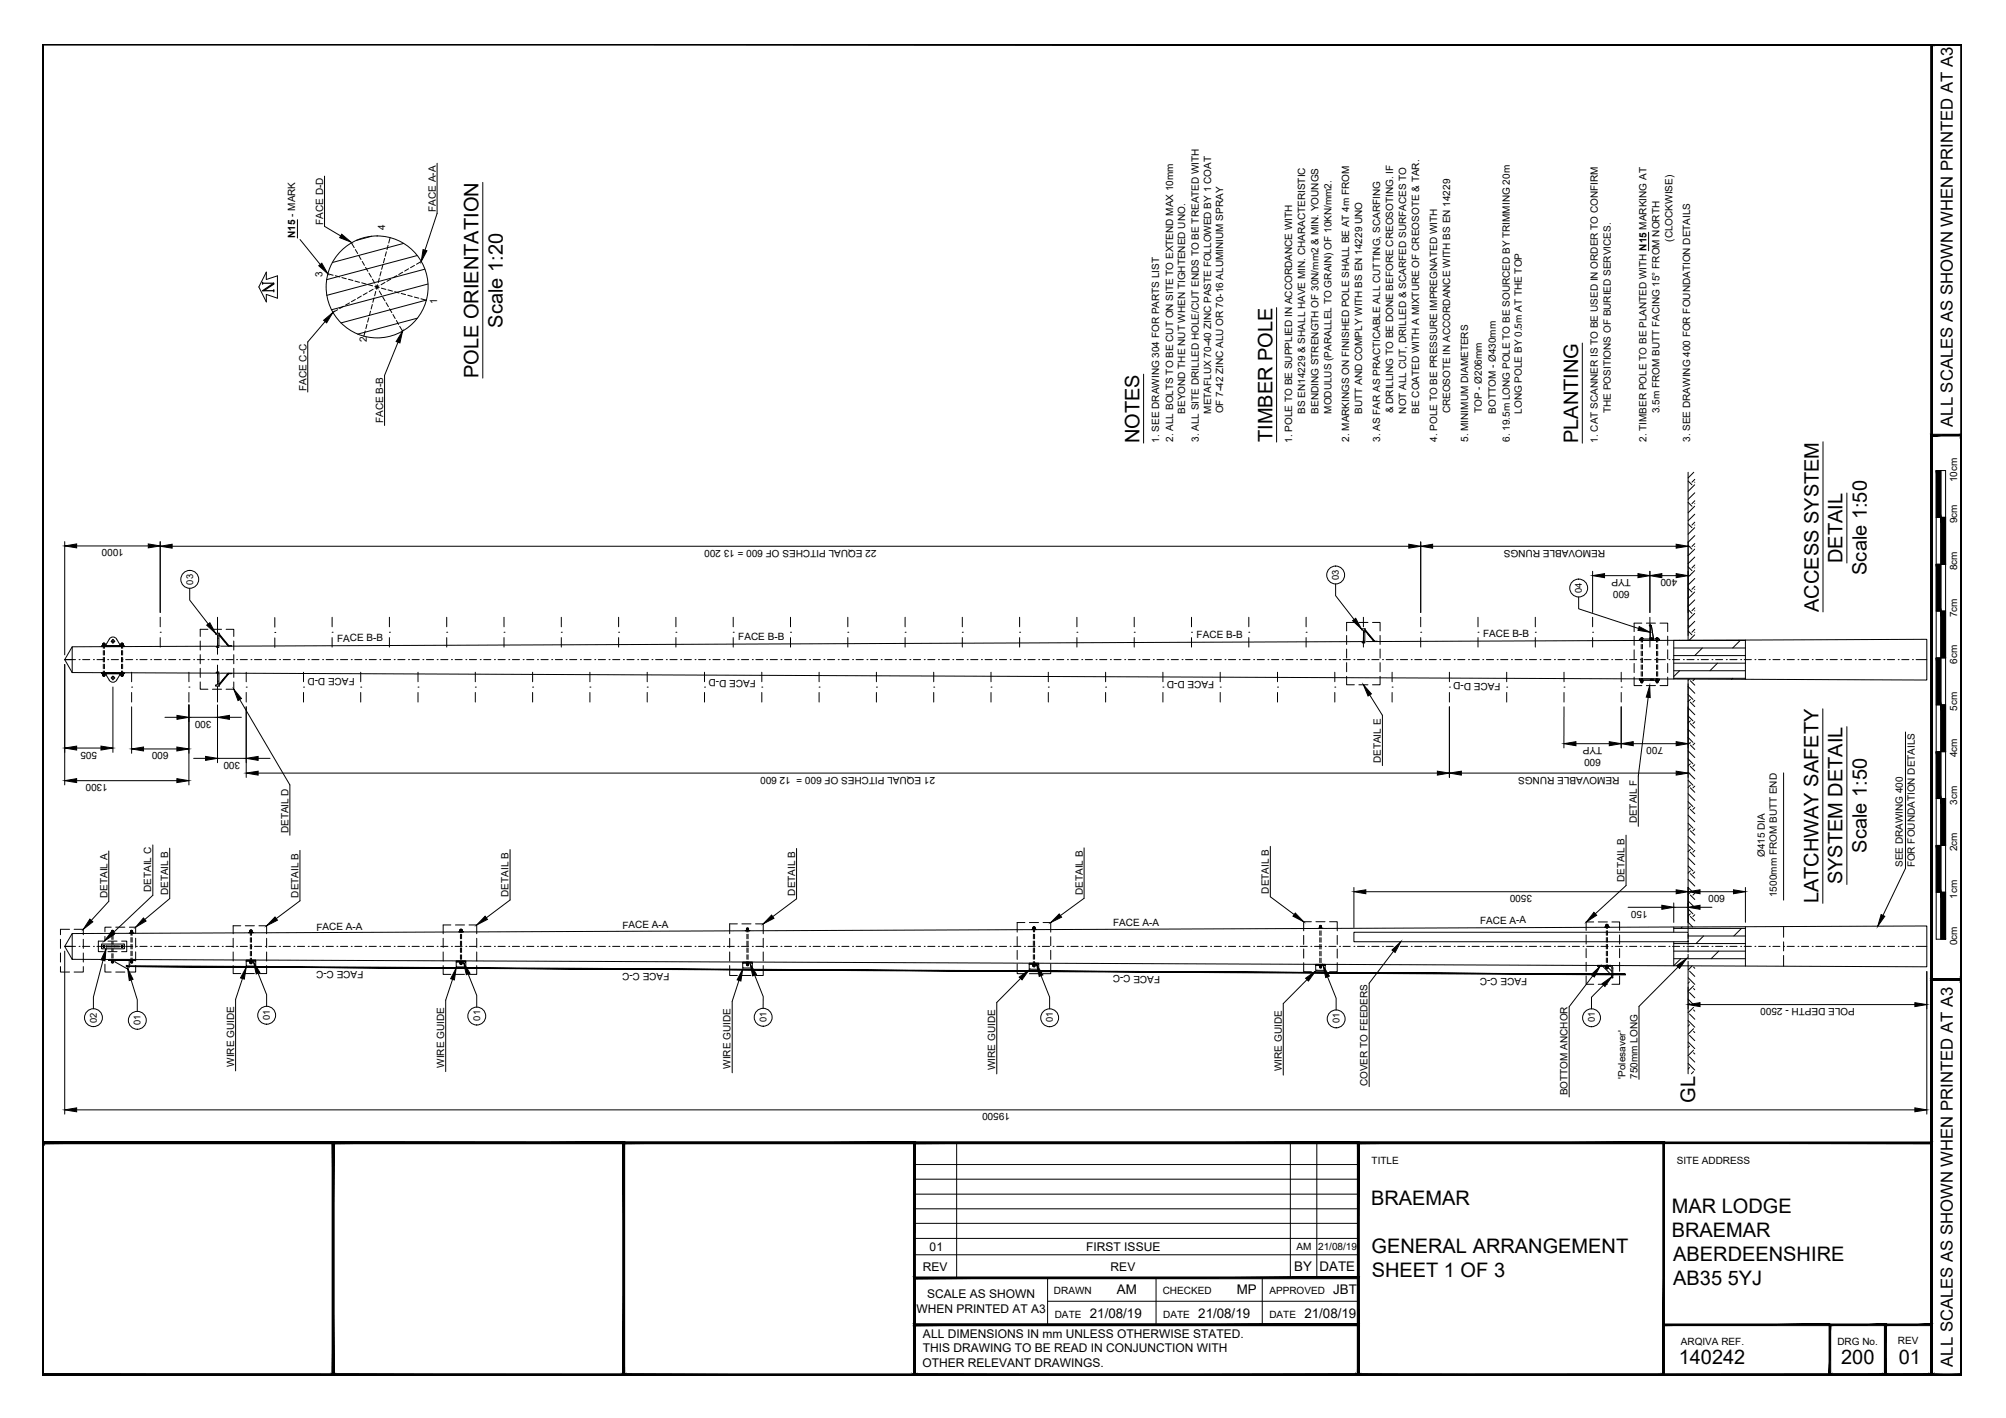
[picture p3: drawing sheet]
<svg xmlns="http://www.w3.org/2000/svg" width="420mm" height="297mm" viewBox="0 0 420 297" stroke-linecap="round" stroke-linejoin="round" font-family="sans-serif">
<defs><g id="words">
<g font-size="4.2">
<text x="105.3" y="68.6" transform="rotate(-90 105.3 68.6)">Scale 1:20</text>
<text x="100.2" y="79.2" transform="rotate(-90 100.2 79.2)">POLE ORIENTATION</text>
<text x="238.6" y="92.8" transform="rotate(-90 238.6 92.8)">NOTES</text>
<text x="266.5" y="92.6" transform="rotate(-90 266.5 92.6)">TIMBER POLE</text>
<text x="330.5" y="92.8" transform="rotate(-90 330.5 92.8)">PLANTING</text>
<text x="385.9" y="117.9" transform="rotate(-90 385.9 117.9)">DETAIL</text>
<text x="391" y="120.4" transform="rotate(-90 391 120.4)">Scale 1:50</text>
<text x="380.9" y="128.2" transform="rotate(-90 380.9 128.2)">ACCESS SYSTEM</text>
<text x="391" y="178.6" transform="rotate(-90 391 178.6)">Scale 1:50</text>
<text x="385.9" y="185.3" transform="rotate(-90 385.9 185.3)">SYSTEM DETAIL</text>
<text x="380.9" y="189.2" transform="rotate(-90 380.9 189.2)">LATCHWAY SAFETY</text>
<text x="355.1" y="231" transform="rotate(-90 355.1 231)">GL</text>
<text x="287.2" y="252.4">BRAEMAR</text>
<text x="350.1" y="254">MAR LODGE</text>
<text x="287.3" y="262.4">GENERAL ARRANGEMENT</text>
<text x="350.1" y="259">BRAEMAR</text>
<text x="287.3" y="267.5">SHEET 1 OF 3</text>
<text x="350.5" y="264.1">ABERDEENSHIRE</text>
<text x="350.5" y="269.1">AB35 5YJ</text>
<text x="351.6" y="285.7">140242</text>
<text x="385.6" y="285.7">200</text>
<text x="397.7" y="285.7">01</text>
</g>
<g font-size="3.5">
<text x="409" y="89.4" transform="rotate(-90 409 89.4)">ALL SCALES AS SHOWN WHEN PRINTED AT A3</text>
<text x="409" y="286.3" transform="rotate(-90 409 286.3)">ALL SCALES AS SHOWN WHEN PRINTED AT A3</text>
</g>
<g font-size="2.8">
<text x="271.1" y="266.3">BY</text>
<text x="276.4" y="266.3">DATE</text>
<text x="233.9" y="271.1">AM</text>
<text x="259" y="271.1">MP</text>
<text x="279.3" y="271.1">JBT</text>
<text x="228.3" y="276.1">21/08/19</text>
<text x="251" y="276">21/08/19</text>
<text x="273.2" y="276.1">21/08/19</text>
</g>
<g font-size="2.5">
<text x="194.7" y="262">01</text>
<text x="227.5" y="262">FIRST ISSUE</text>
<text x="193.3" y="266.2">REV</text>
<text x="232.6" y="266.2">REV</text>
<text x="192" y="275">WHEN PRINTED AT A3</text>
<text x="194.2" y="272">SCALE AS SHOWN</text>
<text x="193.3" y="280.3">ALL DIMENSIONS IN mm UNLESS OTHERWISE STATED.</text>
<text x="193.2" y="286.3">OTHER RELEVANT DRAWINGS.</text>
<text x="193.3" y="283.3">THIS DRAWING TO BE READ IN CONJUNCTION WITH</text>
</g>
<g font-size="2.1">
<text x="67.7" y="47.1" transform="rotate(-90 67.7 47.1)">FACE D-D</text>
<text x="91.3" y="44.4" transform="rotate(-90 91.3 44.4)">FACE A-A</text>
<text x="61.9" y="49.9" transform="rotate(-90 61.9 49.9)">N15 - MARK</text>
<text x="80.7" y="48.1" transform="rotate(-90 80.7 48.1)">4</text>
<text x="350.3" y="50.6" transform="rotate(-90 350.3 50.6)">(CLOCKWISE)</text>
<text x="67.5" y="58" transform="rotate(-90 67.5 58)">3</text>
<text x="91.6" y="63.8" transform="rotate(-90 91.6 63.8)">1</text>
<text x="76.9" y="71.6" transform="rotate(-90 76.9 71.6)">2</text>
<text x="64.2" y="81.9" transform="rotate(-90 64.2 81.9)">FACE C-C</text>
<text x="80.2" y="88.7" transform="rotate(-90 80.2 88.7)">FACE B-B</text>
<text x="248.2" y="86.7" transform="rotate(-90 248.2 86.7)">BEYOND THE NUT WHEN TIGHTENED UNO.</text>
<text x="253.6" y="86.7" transform="rotate(-90 253.6 86.7)">METAFLUX 70-40 ZINC PASTE FOLLOWED BY 1 COAT</text>
<text x="256.2" y="86.6" transform="rotate(-90 256.2 86.6)">OF 7-42 ZINC ALU OR 70-16 ALUMINIUM SPRAY</text>
<text x="273.4" y="86.7" transform="rotate(-90 273.4 86.7)">BS EN14229 &amp; SHALL HAVE MIN. CHARACTERISTIC</text>
<text x="276.1" y="86.7" transform="rotate(-90 276.1 86.7)">BENDING STRENGTH OF 30N/mm2 &amp; MIN. YOUNGS</text>
<text x="278.9" y="86.7" transform="rotate(-90 278.9 86.7)">MODULUS (PARALLEL TO GRAIN) OF 10KN/mm2.</text>
<text x="285.3" y="86.7" transform="rotate(-90 285.3 86.7)">BUTT AND COMPLY WITH BS EN 14229 UNO</text>
<text x="291.8" y="86.6" transform="rotate(-90 291.8 86.6)">&amp; DRILLING TO BE DONE BEFORE CREOSOTING. IF</text>
<text x="294.5" y="86.7" transform="rotate(-90 294.5 86.7)">NOT ALL CUT, DRILLED &amp; SCARFED SURFACES TO</text>
<text x="297.3" y="86.7" transform="rotate(-90 297.3 86.7)">BE COATED WITH A MIXTURE OF CREOSOTE &amp; TAR.</text>
<text x="303.7" y="86.6" transform="rotate(-90 303.7 86.6)">CREOSOTE IN ACCORDANCE WITH BS EN 14229</text>
<text x="310.4" y="86.6" transform="rotate(-90 310.4 86.6)">TOP - Ø206mm</text>
<text x="313.3" y="86.7" transform="rotate(-90 313.3 86.7)">BOTTOM - Ø430mm</text>
<text x="318.8" y="86.7" transform="rotate(-90 318.8 86.7)">LONG POLE BY 0.5m AT THE TOP</text>
<text x="337.4" y="86.6" transform="rotate(-90 337.4 86.6)">THE POSITIONS OF BURIED SERVICES.</text>
<text x="347.6" y="86.6" transform="rotate(-90 347.6 86.6)">3.5m FROM BUTT FACING 15° FROM NORTH</text>
<text x="242.8" y="92.7" transform="rotate(-90 242.8 92.7)">1. SEE DRAWING 304 FOR PARTS LIST</text>
<text x="245.7" y="92.6" transform="rotate(-90 245.7 92.6)">2. ALL BOLTS TO BE CUT ON SITE TO EXTEND MAX 10mm</text>
<text x="251.1" y="92.6" transform="rotate(-90 251.1 92.6)">3. ALL SITE DRILLED HOLE/CUT ENDS TO BE TREATED WITH</text>
<text x="270.7" y="92.7" transform="rotate(-90 270.7 92.7)">1. POLE TO BE SUPPLIED IN ACCORDANCE WITH</text>
<text x="282.6" y="92.6" transform="rotate(-90 282.6 92.6)">2. MARKINGS ON FINISHED POLE SHALL BE AT 4m FROM</text>
<text x="289.1" y="92.6" transform="rotate(-90 289.1 92.6)">3. AS FAR AS PRACTICABLE ALL CUTTING, SCARFING</text>
<text x="301" y="92.5" transform="rotate(-90 301 92.5)">4. POLE TO BE PRESSURE IMPREGNATED WITH</text>
<text x="307.5" y="92.6" transform="rotate(-90 307.5 92.6)">5. MINIMUM DIAMETERS</text>
<text x="316.2" y="92.6" transform="rotate(-90 316.2 92.6)">6. 19.5m LONG POLE TO BE SOURCED BY TRIMMING 20m</text>
<text x="334.7" y="92.7" transform="rotate(-90 334.7 92.7)">1. CAT SCANNER IS TO BE USED IN ORDER TO CONFIRM</text>
<text x="344.9" y="92.6" transform="rotate(-90 344.9 92.6)">2. TIMBER POLE TO BE PLANTED WITH N15 MARKING AT</text>
<text x="354" y="92.6" transform="rotate(-90 354 92.6)">3. SEE DRAWING 400 FOR FOUNDATION DETAILS</text>
<text x="409.9" y="101" transform="rotate(-90 409.9 101)">10cm</text>
<text x="409.9" y="109.6" transform="rotate(-90 409.9 109.6)">9cm</text>
<text x="26" y="115.1" transform="rotate(-180 26 115.1)">1000</text>
<text x="183.6" y="115.3" transform="rotate(-180 183.6 115.3)">22 EQUAL PITCHES OF 600 = 13 200</text>
<text x="336.2" y="115.2" transform="rotate(-180 336.2 115.2)">REMOVABLE RUNGS</text>
<text x="409.9" y="119.5" transform="rotate(-90 409.9 119.5)">8cm</text>
<text x="341.3" y="123.8" transform="rotate(-180 341.3 123.8)">600</text>
<text x="341.6" y="121.3" transform="rotate(-180 341.6 121.3)">TYP</text>
<text x="351.3" y="121.3" transform="rotate(-180 351.3 121.3)">400</text>
<text x="409.9" y="129.3" transform="rotate(-90 409.9 129.3)">7cm</text>
<text x="70.6" y="134.4">FACE B-B</text>
<text x="154.6" y="134">FACE B-B</text>
<text x="250.6" y="133.7">FACE B-B</text>
<text x="310.6" y="133.4">FACE B-B</text>
<text x="74.3" y="142" transform="rotate(-180 74.3 142)">FACE D-D</text>
<text x="158.3" y="142.4" transform="rotate(-180 158.3 142.4)">FACE D-D</text>
<text x="254.3" y="142.7" transform="rotate(-180 254.3 142.7)">FACE D-D</text>
<text x="314.3" y="143" transform="rotate(-180 314.3 143)">FACE D-D</text>
<text x="409.9" y="139.1" transform="rotate(-90 409.9 139.1)">6cm</text>
<text x="409.9" y="148.9" transform="rotate(-90 409.9 148.9)">5cm</text>
<text x="44.3" y="151" transform="rotate(-180 44.3 151)">300</text>
<text x="20.3" y="157.4" transform="rotate(-180 20.3 157.4)">505</text>
<text x="35.3" y="157.6" transform="rotate(-180 35.3 157.6)">600</text>
<text x="50.3" y="159.6" transform="rotate(-180 50.3 159.6)">300</text>
<text x="289.2" y="159.9" transform="rotate(-90 289.2 159.9)">DETAIL E</text>
<text x="335.3" y="159" transform="rotate(-180 335.3 159)">600</text>
<text x="335.6" y="156.5" transform="rotate(-180 335.6 156.5)">TYP</text>
<text x="348.3" y="156.5" transform="rotate(-180 348.3 156.5)">700</text>
<text x="409.9" y="158.6" transform="rotate(-90 409.9 158.6)">4cm</text>
<text x="22.6" y="164.3" transform="rotate(-180 22.6 164.3)">1300</text>
<text x="195.9" y="162.8" transform="rotate(-180 195.9 162.8)">21 EQUAL PITCHES OF 600 = 12 600</text>
<text x="339.2" y="162.7" transform="rotate(-180 339.2 162.7)">REMOVABLE RUNGS</text>
<text x="342.8" y="172.5" transform="rotate(-90 342.8 172.5)">DETAIL F</text>
<text x="409.9" y="168.6" transform="rotate(-90 409.9 168.6)">3cm</text>
<text x="60.4" y="174.6" transform="rotate(-90 60.4 174.6)">DETAIL D</text>
<text x="369.7" y="179.5" transform="rotate(-90 369.7 179.5)">Ø415 DIA</text>
<text x="409.9" y="178.3" transform="rotate(-90 409.9 178.3)">2cm</text>
<text x="340.3" y="184.8" transform="rotate(-90 340.3 184.8)">DETAIL B</text>
<text x="398.6" y="181.7" transform="rotate(-90 398.6 181.7)">SEE DRAWING 400</text>
<text x="401.1" y="181.7" transform="rotate(-90 401.1 181.7)">FOR FOUNDATION DETAILS</text>
<text x="22.5" y="188.1" transform="rotate(-90 22.5 188.1)">DETAIL A</text>
<text x="31.7" y="186.9" transform="rotate(-90 31.7 186.9)">DETAIL C</text>
<text x="35.2" y="187.6" transform="rotate(-90 35.2 187.6)">DETAIL B</text>
<text x="62.5" y="188" transform="rotate(-90 62.5 188)">DETAIL B</text>
<text x="106.5" y="187.9" transform="rotate(-90 106.5 187.9)">DETAIL B</text>
<text x="166.5" y="187.6" transform="rotate(-90 166.5 187.6)">DETAIL B</text>
<text x="226.8" y="187.5" transform="rotate(-90 226.8 187.5)">DETAIL B</text>
<text x="265.8" y="187.2" transform="rotate(-90 265.8 187.2)">DETAIL B</text>
<text x="320.9" y="187.5" transform="rotate(-180 320.9 187.5)">3500</text>
<text x="345.1" y="190.8" transform="rotate(-180 345.1 190.8)">150</text>
<text x="361.3" y="187.5" transform="rotate(-180 361.3 187.5)">600</text>
<text x="372.2" y="187.9" transform="rotate(-90 372.2 187.9)">1500mm FROM BUTT END</text>
<text x="409.9" y="188.3" transform="rotate(-90 409.9 188.3)">1cm</text>
<text x="66.3" y="194.9">FACE A-A</text>
<text x="130.4" y="194.5">FACE A-A</text>
<text x="233.1" y="194.1">FACE A-A</text>
<text x="310" y="193.5">FACE A-A</text>
<text x="409.9" y="198" transform="rotate(-90 409.9 198)">0cm</text>
<text x="76.1" y="203.5" transform="rotate(-180 76.1 203.5)">FACE C-C</text>
<text x="140.2" y="203.9" transform="rotate(-180 140.2 203.9)">FACE C-C</text>
<text x="243" y="204.4" transform="rotate(-180 243 204.4)">FACE C-C</text>
<text x="319.9" y="204.9" transform="rotate(-180 319.9 204.9)">FACE C-C</text>
<text x="388.5" y="211.2" transform="rotate(-180 388.5 211.2)">POLE DEPTH - 2500</text>
<text x="49" y="223.5" transform="rotate(-90 49 223.5)">WIRE GUIDE</text>
<text x="93" y="223.7" transform="rotate(-90 93 223.7)">WIRE GUIDE</text>
<text x="153" y="223.9" transform="rotate(-90 153 223.9)">WIRE GUIDE</text>
<text x="208.5" y="224.2" transform="rotate(-90 208.5 224.2)">WIRE GUIDE</text>
<text x="268.5" y="224.4" transform="rotate(-90 268.5 224.4)">WIRE GUIDE</text>
<text x="286.4" y="227.5" transform="rotate(-90 286.4 227.5)">COVER TO FEEDERS</text>
<text x="340.4" y="226" transform="rotate(-90 340.4 226)">'Polesaver'</text>
<text x="342.9" y="226" transform="rotate(-90 342.9 226)">750mm LONG</text>
<text x="211.5" y="233.2" transform="rotate(-180 211.5 233.2)">19500</text>
<text x="328.3" y="229.4" transform="rotate(-90 328.3 229.4)">BOTTOM ANCHOR</text>
<text x="287.3" y="243.9">TITLE</text>
<text x="351.2" y="243.9">SITE ADDRESS</text>
<text x="271.5" y="261.9">AM</text>
<text x="276.1" y="261.9">21/08/19</text>
<text x="220.8" y="271.1">DRAWN</text>
<text x="243.5" y="271.1">CHECKED</text>
<text x="265.9" y="271.1">APPROVED</text>
<text x="220.9" y="276.1">DATE</text>
<text x="243.6" y="276">DATE</text>
<text x="265.9" y="276.1">DATE</text>
<text x="352.1" y="281.6">ARQIVA REF.</text>
<text x="384.8" y="281.6">DRG No.</text>
<text x="397.5" y="281.6">REV</text>
</g>
<g font-size="2">
<text x="40.4" y="122.5" transform="rotate(-90 40.4 122.5)">03</text>
<text x="280.4" y="121.5" transform="rotate(-90 280.4 121.5)">03</text>
<text x="331.4" y="124.3" transform="rotate(-90 331.4 124.3)">04</text>
<text x="20.3" y="214.3" transform="rotate(-90 20.3 214.3)">02</text>
<text x="29.4" y="214.7" transform="rotate(-90 29.4 214.7)">01</text>
<text x="56.5" y="213.7" transform="rotate(-90 56.5 213.7)">01</text>
<text x="100.5" y="213.8" transform="rotate(-89 100.5 213.8)">01</text>
<text x="160.6" y="214.1" transform="rotate(-90 160.6 214.1)">01</text>
<text x="220.5" y="214.2" transform="rotate(-90 220.5 214.2)">01</text>
<text x="280.6" y="214.4" transform="rotate(-90 280.6 214.4)">01</text>
<text x="334" y="214.2" transform="rotate(-89 334 214.2)">01</text>
</g>
</g></defs>
<!-- layer: TEXT AND DIMENSIONS -->
<g fill="none" stroke="#000" stroke-width=".21">
<path d="M68 36.9v10.5l3.4 2M91.6 34.2v10.5l-2.6 7.7M101.1 38.2v41M62.3 46v3.9M62.9 50.2l4.2 5.2M77.9 49.5l-3.3 .9M84.5 51l-14.9 4M87.4 53.5l-19 5.1M89 56.4l-20.6 5.5M89.6 59.5l-20.2 5.4M345.3 48.7v3.8M68.1 67.4l-3.6 4.2v10.5"/>
<path d="M83.4 71.7l-2.9 6.9v10.5M87.4 66.7l-12.5 3.3M89.3 62.9l-17.9 4.7M239.5 78.4v14.4M267.4 64.4v28.2M331.4 71.9v20.9M353.6 98.9v35.2M354.8 98.9l-1.2 1.2M381.8 92.5v35.7M13.6 113.5v23.7M16.1 114.4h15M33.6 113.5v14.8"/>
<path d="M36.1 114.4h259M297.6 113.5v14.8M300.1 114.4h51M333.6 119.7v8.6M345.6 119.7v8.6M353.6 100.8l.8 .8M353.6 105.2l.8 .8M353.6 109.7l.8 .8M353.6 114.2l.8 .8M353.6 118.7l.8 .8M355 101h.1M355 105.5h.1"/>
<path d="M355 110h.1M355 114.5h.1M355 119h.1M355 101.6l-1.4 1.3M355 106l-1.4 1.4M355 110.5l-1.4 1.4M355 115l-1.4 1.4M355 119.5l-1.4 1.4M355 103.2l-1.4 1.4M355 107.7l-1.4 1.4M355 112.2l-1.4 1.4M355 116.7l-1.4 1.4"/>
<path d="M355 100.4l-.6 .6M355 104.9l-.6 .6M355 109.4l-.6 .6M355 113.9l-.6 .6M355 118.4l-.6 .6M386.8 103.3v14.6M13.6 139.2v25.2M33.6 132.4h.1M33.6 129.3v2M33.6 133.6v2M39.7 123.3v2.4l3.9 5M41.9 134.3v1.9"/>
<path d="M41.9 137.1v1.9M41.9 140v1.9M43.5 131.8h-1.6v1.5M44.5 131.8h1.9M45.6 133.7h.1M45.6 138.2h.1M45.6 129.3v3.3M45.6 134.8v2.3M45.6 139.3v2.3M45.9 132.9l1.9 2.4M47.4 131.8h1.6v1.5M49 134.3v1.9"/>
<path d="M49 137.1v1.9M49 140v1.9M57.6 132.5h.1M57.6 129.4v2M57.6 133.6v2M69.6 132.4h.1M69.6 129.3v2M69.6 133.6v2M81.6 132.4h.1M81.6 129.3v2M81.6 133.6v2M93.6 132.4h.1"/>
<path d="M93.6 129.3v2M93.6 133.6v2M105.6 132.4h.1M105.6 129.3v2M105.6 133.6v2M117.6 132.4h.1M117.6 129.3v2M117.6 133.6v2M129.6 132.4h.1M129.6 129.3v2M129.6 133.6v2M141.6 132.4h.1"/>
<path d="M141.6 129.3v2M141.6 133.6v2M153.6 132.4h.1M153.6 129.3v2M153.6 133.6v2M165.6 132.4h.1M165.6 129.3v2M165.6 133.6v2M177.6 132.4h.1M177.6 129.3v2M177.6 133.6v2M189.6 132.4h.1"/>
<path d="M189.6 129.3v2M189.6 133.6v2M201.6 132.4h.1M201.6 129.3v2M201.6 133.6v2M213.6 132.4h.1M213.6 129.3v2M213.6 133.6v2M225.6 132.4h.1M225.6 129.3v2M225.6 133.6v2M237.6 132.4h.1"/>
<path d="M237.6 129.3v2M237.6 133.6v2M249.6 132.4h.1M249.6 129.3v2M249.6 133.6v2M261.6 132.4h.1M261.6 129.3v2M261.6 133.6v2M273.6 132.4h.1M273.6 129.3v2M273.6 133.6v2M279.7 122.3v2.5l3.9 5"/>
<path d="M282.1 133.1v1.9M282.1 136v1.9M282.1 138.8v1.9M283.7 130.4h-1.6v1.8M284.6 130.4h1.9M285.6 132.4h.1M285.6 129.3v2M285.6 133.6v2M285.9 132l2 2.3M287.5 130.4h1.6v1.8M289.1 133.1v1.9M289.1 136v1.9"/>
<path d="M289.1 138.8v1.9M297.6 132.4h.1M297.6 129.3v2M297.6 133.6v2M309.6 132.4h.1M309.6 129.3v2M309.6 133.6v2M321.6 132.4h.1M321.6 129.3v2M321.6 133.6v2M330.7 125.1v2.4l12.5 4.2M333.6 132.4h.1"/>
<path d="M333.6 129.3v2M333.6 133.6v2M336.1 120.6h7M342.3 133.3v1.9M342.3 136.1v1.9M342.3 139v1.9M343.9 130.5h-1.6v1.8M344.8 130.5h1.9M345.6 132.4h.1M345.6 129.3v2M345.6 133.6v2M347.7 130.5h1.6v1.8"/>
<path d="M348.1 120.6h3M349.3 133.3v1.9M349.3 136.1v1.9M349.3 139v1.9M350.6 135.7h15M350.6 137.3h15M350.6 138.9h15M351.8 134.1v.1M353.6 123.2l.8 .8M353.6 127.7l.8 .8M353.6 132.2l.8 .8M355 123.4v.1"/>
<path d="M355 127.9v.1M355 132.4v.1M355 124l-1.4 1.4M355 128.5l-1.4 1.4M355 133l-1.2 1.1M355 121.2l-1.4 1.4M355 125.7l-1.4 1.3M355 130.2l-1.4 1.3M355 122.9l-.6 .5M355 127.3l-.6 .6M355 131.8l-.6 .6M356.6 135.7l-1.6 1.6"/>
<path d="M359.7 138.9l-1.6 1.6M364.5 134.2l-1.6 1.5M365.6 134.2h-15v8M16.1 156.7h5.1M23.7 143.9v13.7M27.6 143.9h.1M27.6 140.8v2M27.6 145.1v2M27.6 148.1v9.7M30.1 156.9h6.9M34.6 150.3h2.5M39.6 143.9h.1"/>
<path d="M39.6 140.8v2M39.6 145.1v2M39.6 147.7v16.7M39.6 150.3h6M40.6 158.9h2.5M41.9 142.9v1.5h1.6M44.5 144.4h1.9M45.6 142.7h.1M45.6 143.8v3.3M45.6 147.7v12.1M45.6 158.9h6M47.8 141.1l-1.9 2.3"/>
<path d="M48.1 150.3h2.5M49 142.9v1.5h-1.6M50.2 146.5l10.5 17.9v10.6M51.6 143.9h.1M51.6 140.8v2M51.6 145.1v2M51.6 148.1v14.8M54.1 158.9h2.5M63.6 143.9h.1M63.6 140.8v2M63.6 145.1v2M75.6 143.9h.1"/>
<path d="M75.6 140.8v2M75.6 145.1v2M87.6 143.9h.1M87.6 140.8v2M87.6 145.1v2M99.6 143.9h.1M99.6 140.8v2M99.6 145.1v2M111.6 143.9h.1M111.6 140.8v2M111.6 145.1v2M123.6 143.9h.1"/>
<path d="M123.6 140.8v2M123.6 145.1v2M135.6 143.9h.1M135.6 140.8v2M135.6 145.1v2M147.6 143.9h.1M147.6 140.8v2M147.6 145.1v2M159.6 143.9h.1M159.6 140.8v2M159.6 145.1v2M171.6 143.9h.1"/>
<path d="M171.6 140.8v2M171.6 145.1v2M183.6 143.9h.1M183.6 140.8v2M183.6 145.1v2M195.6 143.9h.1M195.6 140.8v2M195.6 145.1v2M207.6 143.9h.1M207.6 140.8v2M207.6 145.1v2M219.6 143.9h.1"/>
<path d="M219.6 140.8v2M219.6 145.1v2M231.6 143.9h.1M231.6 140.8v2M231.6 145.1v2M243.6 143.9h.1M243.6 140.8v2M243.6 145.1v2M255.6 143.9h.1M255.6 140.8v2M255.6 145.1v2M267.6 143.9h.1"/>
<path d="M267.6 140.8v2M267.6 145.1v2M279.6 143.9h.1M279.6 140.8v2M279.6 145.1v2M282.1 141.7v1.7h1.6M284.6 143.4h1.9M286.9 145.6l2.6 4.2v10.6M289.1 141.7v1.7h-1.6M291.6 143.9h.1M291.6 140.8v2M291.6 145.1v2"/>
<path d="M303.6 143.9h.1M303.6 140.8v2M303.6 145.1v2M303.6 148.1v14.8M315.6 143.9h.1M315.6 140.8v2M315.6 145.1v2M327.6 143.9h.1M327.6 140.8v2M327.6 145.1v2M327.6 148.1v8.6M330.1 155.8h7"/>
<path d="M339.6 143.9h.1M339.6 140.8v2M339.6 145.1v2M339.6 148.1v8.6M342.1 155.8h9M342.3 141.8v1.8h1.6M344.8 143.6h1.9M345.2 146.1l-2.1 16.5v10.5M349.3 141.8v1.8h-1.6M350.6 140.5h15M350.6 142.1h15M351.8 140.5l-1.2 1.2"/>
<path d="M353.6 142.3v51.9M353.6 159l1 1M353.6 154.5l1 1M353.6 150l1 1M353.6 145.5l1 1M353.6 157.3l1.4 1.4M353.6 152.8l1.4 1.4M353.6 148.3l1.4 1.4M353.6 143.8l1.4 1.4M353.8 142.3l-.2 .2M354 146.5l-.4 .5M354 151l-.4 .5"/>
<path d="M354 155.5l-.4 .5M354 160l-.4 .5M354 156.1l1 .9M354 151.6l1 .9M354 147.1l1 .9M354 142.6l1 .9M354.9 142.3l-.3 .3M355 146.7l-.4 .4M355 151.2l-.4 .4M355 155.7l-.4 .4M362.9 142.1l-.2 .2M381.8 148.5v40.7"/>
<path d="M386.8 152.2v33.1M399.1 153.3v28.6l-4.7 9.9M16.1 163.5h20.9M22.8 178.3v10.5l-3.7 4M32 177v10.5l-8.3 7.9M35.5 177.7v10.5l-5.2 4.4M54.1 161.9h247M62.8 178.1v10.6l-4.9 3.7M106.8 178v10.5l-4.9 3.8M166.8 177.7v10.6l-5 3.7M227.1 177.6v10.6l-5 3.6M266.1 177.3v10.6l5 3.7"/>
<path d="M306.1 161.9h45M340.6 174.9v10.6l-6.5 5.9M353.6 176.9l1 1M353.6 172.4l1 1.1M353.6 167.9l1 1.1M353.6 163.4l1 1.1M353.6 179.7l1.4 1.4M353.6 175.2l1.4 1.4M353.6 170.8l1.4 1.3M353.6 166.3l1.4 1.4M353.6 161.8l1.4 1.4M354 164.5l-.4 .5"/>
<path d="M354 169l-.4 .4M354 173.5l-.4 .4M354 177.9l-.4 .5M354 178.5l1 1M354 174l1 .9M354 169.5l1 1M354 165l1 1M354 160.5l1 1M355 160.2l-.4 .3M355 164.7l-.4 .3M355 169.2l-.4 .3M355 173.7l-.4 .3"/>
<path d="M355 178.1l-.4 .4M373.6 161.9v26.7M12.7 196.8v1.9M12.7 199.6v1.9M13.6 199.2v34.2M14.6 194.7h-1.9v1.1M15.5 194.7h1.9v1.1M17.4 196.8v1.9M17.4 199.6v1.9M21.6 198.2h.4M21.7 197.1h-1.1v2.2h1.1M21.8 198.1v.4"/>
<path d="M22 196.2v.9M22 199.4v1.6M22.6 197.1h1.9M22.6 199.3h1.9M23.3 194.2h-1.3v1M24.2 194.2h1.9M25.4 198.2h.3M25.5 197.1h1.1v2.2h-1.1M25.6 198.1v.4M27.1 194.2h1.3v1.4M28.4 196.5v1.9M28.4 199.4v1.9"/>
<path d="M48.8 196.6v1.9M48.8 199.4v1.9M50.4 193.9h-1.6v1.7M51.4 193.9h1.9M54.2 193.9h1.6v1.7M55.8 196.6v1.9M55.8 199.4v1.9M92.8 196.6v1.9M92.8 199.4v1.9M94.4 193.8h-1.6v1.8M95.4 193.8h1.9M98.2 193.8h1.7v1.8"/>
<path d="M99.9 196.6v1.9M99.9 199.4v1.9M152.8 196.6v1.9M152.8 199.4v1.9M154.4 193.5h-1.6v2.1M155.4 193.5h1.9M158.2 193.5h1.7v2.1M159.9 196.6v1.9M159.9 199.4v1.9M213 196.2v1.9M213 199.1v1.9M214.7 193.3h-1.7v2"/>
<path d="M215.6 193.3h1.9M218.5 193.3h1.6v2M220.1 196.2v1.9M220.1 199.1v1.9M273.1 195.9v1.9M273.1 198.8v1.9M274.7 193.1h-1.6v1.9M275.6 193.1h1.9M278.5 193.1h1.6v1.9M280.1 195.9v1.9M280.1 198.8v1.9M283.6 185.9v8.4"/>
<path d="M286.1 186.8h65M291.9 199.3l-5.1 6.7v21.6M332.2 195.9v1.9M332.2 198.7v1.9M333.8 193.1h-1.6v1.8M334.8 193.1h1.9M337.6 193.1h1.6v1.8M339.2 195.9v1.9M339.2 198.7v1.9M341 190.1h7.1M350.6 194.5h15M350.6 197.7h15"/>
<path d="M350.6 199.2h15M350.6 189.1v4.1M350.6 194.2v1.1M350.6 197.3v5M350.6 190.1h3M352.3 194.2l-.2 .3M353.6 190.4l1 1M353.6 185.9l1 1M353.6 181.4l1 1M353.6 193.2l.9 1M353.6 188.7l1.4 1.4M353.6 184.2l1.4 1.4"/>
<path d="M353.6 196.1h12M354 182.4l-.4 .5M354 186.9l-.4 .5M354 191.4l-.4 .5M354 192l1 .9M354 187.5l1 .9M354 183l1 .9M355 182.6l-.4 .4M355 187.1l-.4 .4M355 191.6l-.4 .4M356.1 190.1h2.5M356.1 186.8h7"/>
<path d="M356.8 196.1l-1.6 1.6M360 199.2l-1.6 1.6M364.8 194.5l-1.6 1.6M365.6 185.9v7.3M373.6 194.1v2.2M373.6 197.3v1.9M12.7 202.5v1.1h1.9M17.4 202.5v1.1h-1.9M21.6 201.2l-2 7.7v2.4M22 202v1.6h1.3M24.2 203.6h1.9M24.6 201.2h.1"/>
<path d="M27.1 202h.1M27.5 205.3l1.3 4.1v2.5M28.4 202.2v1.4h-1.3M48.8 202.3v1.6h1.6M50.8 205l-1.5 4.3v15M51.4 203.9h1.9M54 203.9l1.8 4.5v2.4M55.8 202.3v1.6h-1.6M92.8 202.3v1.8h1.6M94.8 205.1l-1.4 4.4v15M95.4 204.1h1.9M98.1 204l1.8 4.5v2.5"/>
<path d="M99.9 202.3v1.8h-1.7M152.8 202.3v2h1.6M154.8 205.4l-1.4 4.3v15M155.4 204.3h1.9M158.1 204.3l1.8 4.5-.1 2.4M159.9 202.3v2h-1.7M213 201.9v2.1h1.7M213.8 205l-5 5v15M215.6 204h1.9M218 204.4l1.8 4.5v2.4M220.1 201.9v2.1h-1.6M273.1 201.7v1.9h1.6"/>
<path d="M273.8 205.2l-5 5v15M275.6 203.6h1.9M278.1 204.6l1.8 4.5v2.5M280.1 201.7v1.9h-1.6M332.2 204.4v1.8h1.6M332.2 201.6v1.9M333.6 204.4l-4.9 6.5v18.9M334.8 206.2h1.9M335.9 206.4l-2.6 2.5v2.4M336.4 202.3h.3M339.2 204.4v1.8h-1.6M339.2 201.6v1.9"/>
<path d="M350.6 200.8h15M351.5 202.6l-8.2 8.2v15.3M352.1 200.8l-1.5 1.5M353.6 202.3v22.6M353.6 209.3l1.4 1.4M353.6 213.8l1.4 1.4M353.6 218.3l1.4 1.4M353.6 204.8l1.4 1.4M353.9 203.4l1.1 1.1M353.9 207.9l1.1 1.1M353.9 212.4l1.1 1.1M353.9 216.9l1.1 1.1"/>
<path d="M353.9 205.7l-.3 .3M353.9 210.2l-.3 .3M353.9 214.7l-.3 .2M353.9 219.1l-.3 .3M354.4 202.3l-.8 .9M354.7 202.6l.3 .2M354.7 207.1l.3 .2M354.7 211.6l.3 .2M354.7 216l.3 .3M354.7 206.5l-1.1 1.1M354.7 211l-1.1 1.1M354.7 215.5l-1.1 1.1"/>
<path d="M354.7 220l-1.1 1.1M373.6 200.2v2.2M403.6 203.5v29.9M16.1 232.5h385M353.6 222.8l1.4 1.4M353.9 221.4l1.1 1.1M353.9 223.6l-.3 .3M354.7 220.5l.3 .3M354.7 224.5l-.4 .4"/>
<circle cx="39.7" cy="121.4" r="1.87"/>
<circle cx="279.8" cy="120.4" r="1.87"/>
<circle cx="330.7" cy="123.2" r="1.87"/>
<circle cx="19.6" cy="213.2" r="1.87"/>
<circle cx="28.8" cy="213.7" r="1.87"/>
<circle cx="55.9" cy="212.7" r="1.87"/>
<circle cx="99.9" cy="212.8" r="1.87"/>
<circle cx="159.8" cy="213.1" r="1.87"/>
<circle cx="219.9" cy="213.2" r="1.87"/>
<circle cx="279.9" cy="213.4" r="1.87"/>
<circle cx="333.4" cy="213.2" r="1.87"/>
</g>
<!-- layer: MEDIUM THICKNESS -->
<g fill="none" stroke="#000" stroke-width=".21">
<path d="M13.6 138.2h1.5M15.1 135.5l388.5-1.6v8.6l-388.5-1.6zM15.1 135.5l-1.5 2.7 1.5 2.7M21.3 135.3h4.8v.1h-4.8zM23.1 133.6a.88 .88 0 0 1 1.3 .3l.7 1.1v.3h-2.8v-.3zM343.4 133.9h4.2v.3h-4.2zM343.7 133.9v.3M344 133.9v.3M345.4 130.9l.3 .1zM345.6 131h.3l.4 2.9h-.7zM345.7 131h.2l.4 2.9h-.6zM345.7 133.9v.3"/>
<path d="M345.9 133.9v.3M346.1 133.9v.3M346.3 133.9v.3M346.9 133.9v.3M347.2 133.9v.3M353.6 131.1h.1M21.3 140.9h4.8v.2h-4.8zM22.3 141.1h2.8a2.46 2.46 0 0 1-1.1 1.8 .89 .89 0 0 1-1.1-.4l-.6-1.1zM343.4 142.2h4.2v.3h-4.2zM343.7 142.2v.3M344 142.2v.3M345.7 142.2v.3"/>
<path d="M345.9 142.2v.3M346.1 142.2v.3M346.3 142.2v.3M346.9 142.2v.3M347.2 142.2v.3M13.6 198.2h1.5M15.1 195.6l388.5-1.6v8.5l-388.5-1.5zM15.1 195.6l-1.5 2.6 1.5 2.8M21.4 198.8h4.6M21.4 197.8h4.6M21.4 197.7l-.1 .1 .1 .9M22.3 198.2h2.8v.2h-2.8z"/>
<path d="M26 197.7v1M283.6 195.3h70v2h-70zM22.8 201h5.5v.2h-5.5zM23.4 201v.2M23.7 201v.2M26.5 202.8a.39 .39 0 0 0 .6-.3v-1.3h-3v.3l2.4 1.3M27.4 201v.2M27.7 201v.2M51.6 201.3h2v1.1h-2zM51.6 201.1h2v.2h-2zM95.6 201.5h2v1h-2zM95.6 201.3h2v.2h-2z"/>
<path d="M155.6 201.7h2v1.1h-2zM155.6 201.5h2v.2h-2zM215.6 202h2v1h-2zM215.6 201.8h2v.2h-2zM275.6 202.2h2v1.1h-2zM275.6 202h2v.2h-2zM335.7 202.4l1.9 1.9v.5M336.4 202.2v.2M336.6 202.4l1 1.1M336.7 202.2v.2M337.8 202.8v2h-.2M337.8 202.8a.57 .57 0 0 0-.6-.6h-2.6v.2l2.8 .1 .2 .3v2"/>
<circle cx="79" cy="60.1" r="10.7"/>
<circle cx="23.7" cy="134.3" r=".31"/>
<circle cx="23.7" cy="142" r=".31"/>
<circle cx="21.8" cy="198.2" r=".14"/>
<circle cx="25.6" cy="198.2" r=".14"/>
<circle cx="26.6" cy="202.4" r=".14"/>
</g>
<!-- layer: TEXT AND DIMENSIONS -->
<g fill="#000" stroke="#000" stroke-width=".21">
<path d="M66.8 55.7l.6-.6 1.3 2.2zM71.6 49.1l1.9 1.6-2.4-.9zM88.6 52.3l.8 .2-1.2 2.3zM67.8 67.1l1.9-1.7-1.3 2.2zM84.3 69.4l-.5 2.4-.8-.3zM13.6 114.4l2.5-.5v.9zM31.1 113.9l2.5 .5-2.5 .4zM33.6 114.4l2.5-.4v.8zM295.1 114l2.5 .4-2.5 .4zM297.6 114.4l2.5-.4v.8zM351.1 114l2.5 .4-2.5 .4zM43.3 131l.6-.5 1.3 2.2z"/>
<path d="M283.3 130l.7-.5 1.2 2.3zM333.6 120.6l2.5-.4v.8zM343.1 120.2l2.5 .4-2.5 .4zM343.3 131.3l2.3 1.1-2.5-.4zM345.6 120.6l2.5-.4v.8zM351.1 120.2l2.5 .4-2.5 .4zM13.6 156.7l2.5-.4v.8zM21.2 156.3l2.5 .4-2.5 .4zM27.6 156.9l2.5-.4v.8zM37 156.5l2.6 .4-2.6 .4zM37.1 149.9l2.5 .4-2.5 .4zM43.1 158.5l2.5 .4-2.5 .4z"/>
<path d="M45.6 150.3l2.5-.4v.8zM49 144.4l1.6 1.9-.7 .4zM51.6 158.9l2.5-.4v.8zM285.6 143.4l1.6 2-.7 .4zM327.6 155.8l2.5-.4v.8zM337.1 155.4l2.5 .4-2.5 .4zM339.6 155.8l2.5-.4v.8zM345.5 143.6l.1 2.5-.8-.1zM351.1 155.4l2.5 .4-2.5 .4zM13.6 163.5l2.5-.4v.8zM37 163.1l2.6 .4-2.6 .4zM51.6 161.9l2.5-.4v.9z"/>
<path d="M301.1 161.5l2.5 .4-2.5 .5zM303.6 161.9l2.5-.4v.9zM351.1 161.5l2.5 .4-2.5 .5zM18.8 192.5l.6 .6-2 1.6zM23.4 195.1l.5 .6-2.1 1.4zM30 192.3l.6 .6-2.2 1.3zM57.6 192.1l.5 .7-2.3 1.1zM101.6 191.9l.5 .7-2.2 1.2zM161.6 191.7l.5 .7-2.2 1.1zM221.9 191.5l.4 .6-2.2 1.2zM271.3 191.3l1.8 1.8-2.3-1.2zM283.6 186.8l2.5-.4v.8z"/>
<path d="M291.6 199l1.8-1.7-1.2 2.2zM333.8 191.1l.6 .6-2.1 1.4zM348.1 189.6l2.5 .5-2.5 .4zM351.1 186.4l2.5 .4-2.5 .4zM353.6 190.1l2.5-.5v.9zM353.6 186.8l2.5-.4v.8zM363.1 186.4l2.5 .4-2.5 .4zM394 191.6l.8 .3-1.5 2.1zM22.2 198.8l-.2 2.5-.8-.2zM26.7 202.9l1.2 2.2-.8 .3zM51.6 202.6l-.4 2.5-.8-.2zM53.1 201.5l1.3 2.2-.7 .3z"/>
<path d="M95.6 202.8l-.4 2.5-.8-.3zM97.1 201.7l1.3 2.2-.7 .3zM155.6 203l-.4 2.5-.8-.2zM157.1 202l1.3 2.1-.7 .3zM213.5 204.7l2-1.5-1.4 2.1zM217.1 202.1l1.3 2.1-.7 .3zM273.5 204.9l2-1.5-1.4 2.1zM277.1 202.3l1.3 2.2-.7 .3zM333.3 204.2l1.8-1.8-1.2 2.3zM335.6 206.1l2-1.5-1.4 2.1zM351.2 202.3l2.1-1.5-1.5 2.1zM13.6 232.5l2.5-.4v.8z"/>
<path d="M401.1 232.1l2.5 .4-2.5 .4z"/>
<path d="M26.6 202.5l313.8 1.7v-.1zM26.6 202.3l313.8 1.8-313.8-1.6z"/>
</g>
<!-- layer: PROPOSED OTHER USER 1 - HIDDEN -->
<g fill="none" stroke="#000" stroke-width=".21">
<path d="M68.7 57.3l1.1 .4M70.2 57.8l.9 .2M71.6 58.1l.9 .3M73 58.5l.9 .3M73.6 50.9l.6 1M74.4 58.9l.9 .2M74.4 52.3l.5 .8M75.1 53.5l.5 .9M75.8 59.2l.9 .3M75.9 54.8l.4 .8M76.6 56l.5 .8M77.1 59.6l.9 .3"/>
<path d="M77.3 57.2l.5 .9M78 58.5l.5 .8M78.5 60l.9 .2M78.7 59.7l.5 .8M79.1 59.6l-.3 1M79.4 59.9l-.8 .5M79.4 58.3l-.2 .9M79.8 56.9l-.2 .9M80.2 55.5l-.3 .9M80.6 54.1l-.3 1M80.6 59.2l-.8 .4M80.9 52.7l-.2 1"/>
<path d="M81.3 51.4l-.2 .9M81.7 49.8l-.3 1.1M81.9 58.5l-.9 .4M83.1 57.7l-.8 .5M84.3 57l-.8 .5M85.6 56.3l-.8 .5M86.8 55.6l-.8 .5M88.2 54.8l-1 .6M70.7 64.9l-1 .5M72 64.2l-.9 .4M73.2 63.5l-.8 .4M74.4 62.7l-.8 .5"/>
<path d="M75.7 62l-.8 .5M76.5 69.3l-.3 1.1M76.9 67.9l-.3 1M76.9 61.3l-.8 .5M77.2 66.6l-.2 .9M77.6 65.2l-.2 .9M78 63.8l-.3 .9M78.2 60.6l-.9 .5M78.3 62.4l-.2 .9M78.7 61l-.2 1M79.4 61l.5 .8M79.9 60.4l.9 .2"/>
<path d="M80.1 62.2l.5 .8M80.9 63.4l.5 .8M81.3 60.7l.9 .3M81.6 64.7l.5 .8M82.3 65.9l.5 .8M82.7 61.1l.9 .3M83 67.1l.5 .9M83.7 68.4l.6 1M84 61.5l.9 .2M85.4 61.8l.9 .3M86.8 62.2l.9 .3M88.2 62.6l1.1 .3"/>
<path d="M21.6 135.3v.1M21.6 135.8v-1.1h.3v1.1M21.6 136.3v.9M21.6 137.7v1M21.6 139.1v1M21.9 136.3v.9M21.9 137.7v1M21.9 139.1v1M21.9 135.3v.1M23.2 134.3h.9M23.7 133.9v.9M25.4 135.3v.1"/>
<path d="M25.4 135.8v-1.1h.3v1.1M25.4 136.3v.9M25.4 137.7v1M25.4 139.1v1M25.7 136.3v.9M25.7 137.7v1M25.7 139.1v1M25.7 135.3v.1M45.9 132.7v.3l.3 .4M46.5 133.8l.6 .7M47.4 134.9l.3 .4M285.9 131.7v.3l.3 .5"/>
<path d="M286.5 132.8l.6 .8M287.4 133.9l.3 .4M343.8 134.5v-.9h.2v.9M343.8 135v.9M343.8 136.4v1M343.8 137.8v1M343.8 139.3v.9M344 135v.9M344 136.4v1M344 137.8v1M344 139.3v.9M345.7 133.8l.2 .1z"/>
<path d="M345.7 133.7l.3 .1zM346.1 133.6h.2v.3h-.2zM346.9 134.5v-.9h.3v.9M346.9 135v.9M346.9 136.4l.1 1M347 137.8v1M347 139.3v.9M347.2 135v.9M347.2 136.4v1M347.2 137.8v1M347.2 139.3v.9M21.6 140.6v1.1h.3v-1.1"/>
<path d="M21.9 140.9v.2M23.2 142h.9M23.7 141.6v.9M25.4 140.9v.2M25.4 140.6v1.1h.3v-1.1M25.7 140.9v.2M46.2 143l-.3 .4v.3M47.1 141.9l-.6 .7M47.7 141.1l-.3 .4M343.8 142.1v.9h.2v-.9M343.8 140.7v.9M343.8 142.2v.3"/>
<path d="M344 140.7v.9M347 142.1v.9h.2v-.9M347 140.7v.9M347.2 140.7v.9M23.4 198.2v.2M23.4 195.3v-.4h.3v.4M23.4 195.8v1M23.4 197.3v.5M23.4 198.8v.5M23.4 199.8v.9M23.7 195.8v1M23.7 197.3v.5"/>
<path d="M23.7 198.8v.5M23.7 199.8v.9M24 198.2v.2M27.4 195.9v-1h.3v1M27.4 196.4v1M27.4 197.8v1M27.4 199.3v.9M27.7 196.4v1M27.7 197.8v1M27.7 199.3v.9M52.4 195.9v-1.1h.3v1.1M52.4 196.4v1"/>
<path d="M52.4 197.8v1M52.4 199.3v.9M52.7 196.4v1M52.7 197.8v1M52.7 199.3v.9M96.4 195.2v-.6h.3v.6M96.4 195.7v1M96.4 197.1v1M96.4 198.6v.9M96.7 195.7v1M96.7 197.1v1M96.7 198.6v.9"/>
<path d="M156.4 195.2v-.8h.3v.8M156.4 195.7v1M156.4 197.1v1M156.4 198.6v.9M156.7 195.7v1M156.7 197.1v1M156.7 198.6v.9M216.4 197.1v1M216.4 198.6v.9M216.4 200v.9M216.5 195.2v-1.1h.2v1.1M216.5 195.7l-.1 1"/>
<path d="M216.7 195.7v1M216.7 197.1v1M216.7 198.6v.9M216.7 200v.9M276.4 194.5v-.7h.3v.7M276.4 195v.9M276.4 196.4v1M276.4 197.8v1M276.4 199.3v.9M276.7 195v.9M276.7 196.4v1M276.7 197.8v1"/>
<path d="M276.7 199.3v.9M336.5 194.5v-.9h.2v.9M336.5 195v.9M336.5 196.4v1M336.5 197.8v1M336.5 199.3v.9M336.7 195v.9M336.7 196.4v1M336.7 197.8v1M336.7 199.3v.9M353.6 194.2v1M353.6 195.6v1"/>
<path d="M353.6 197.1v.9M353.6 198.5v1M353.6 199.9v1M23.4 201.2v.6h.3v-.6M27.4 200.7v1.1h.3v-1.1M52.4 200.7v1.2h.3v-1.2M96.4 201.4v.7h.3v-.7M96.4 200v1M96.7 200v1M156.4 201.4v.9h.3v-.9M156.4 200v1M156.7 200v1"/>
<path d="M216.4 201.4v1.1h.3v-1.1M276.4 202.1v.7h.3v-.7M276.4 200.7v1M276.7 200.7v1M336.5 202.1v.9h.2v-.9M336.5 200.7v.9M336.7 200.7v.9M353.6 201.4v.9"/>
</g>
<!-- layer: 0 -->
<g fill="none" stroke="#000" stroke-width=".21">
<path d="M405.5 98.6h2v98.1h-2zM406.5 98.6v98.1M405.5 118.2h2M405.5 108.4h2M13.6 138.2h2.2M16.6 138.2h.1M17.3 138.2h1.5M19.6 138.2h.1M20.3 138.2h1.5M22.5 138.2h.1M23.3 138.2h1.5M25.6 138.2h.1"/>
<path d="M26.3 138.2h1.5M28.6 138.2h.1M29.3 138.2h1.5M31.6 138.2h.1M32.3 138.2h1.5M34.6 138.2h.1M35.3 138.2h1.5M37.6 138.2h.1M38.3 138.2h1.5M40.6 138.2h.1M41.3 138.2h1.5M43.6 138.2h.1"/>
<path d="M44.3 138.2h1.5M46.6 138.2h.1M47.3 138.2h1.5M49.6 138.2h.1M50.3 138.2h1.5M52.6 138.2h.1M53.3 138.2h1.5M55.6 138.2h.1M56.3 138.2h1.5M58.6 138.2h.1M59.3 138.2h1.5M61.6 138.2h.1"/>
<path d="M62.3 138.2h1.5M64.6 138.2h.1M65.3 138.2h1.5M67.6 138.2h.1M68.3 138.2h1.5M70.6 138.2h.1M71.3 138.2h1.5M73.6 138.2h.1M74.3 138.2h1.5M76.6 138.2h.1M77.3 138.2h1.5M79.6 138.2h.1"/>
<path d="M80.3 138.2h1.5M82.6 138.2h.1M83.3 138.2h1.5M85.6 138.2h.1M86.3 138.2h1.5M88.6 138.2h.1M89.3 138.2h1.5M91.6 138.2h.1M92.3 138.2h1.5M94.6 138.2h.1M95.3 138.2h1.5M97.6 138.2h.1"/>
<path d="M98.3 138.2h1.5M100.6 138.2h.1M101.3 138.2h1.5M103.6 138.2h.1M104.3 138.2h1.5M106.6 138.2h.1M107.3 138.2h1.5M109.6 138.2h.1M110.3 138.2h1.5M112.6 138.2h.1M113.3 138.2h1.5M115.6 138.2h.1"/>
<path d="M116.3 138.2h1.5M118.6 138.2h.1M119.3 138.2h1.5M121.6 138.2h.1M122.3 138.2h1.5M124.6 138.2h.1M125.3 138.2h1.5M127.6 138.2h.1M128.3 138.2h1.5M130.6 138.2h.1M131.3 138.2h1.5M133.6 138.2h.1"/>
<path d="M134.3 138.2h1.5M136.6 138.2h.1M137.3 138.2h1.5M139.6 138.2h.1M140.3 138.2h1.5M142.6 138.2h.1M143.3 138.2h1.5M145.6 138.2h.1M146.3 138.2h1.5M148.6 138.2h.1M149.3 138.2h1.5M151.6 138.2h.1"/>
<path d="M152.3 138.2h1.5M154.6 138.2h.1M155.3 138.2h1.5M157.6 138.2h.1M158.3 138.2h1.5M160.6 138.2h.1M161.3 138.2h1.5M163.6 138.2h.1M164.3 138.2h1.5M166.6 138.2h.1M167.3 138.2h1.5M169.6 138.2h.1"/>
<path d="M170.3 138.2h1.5M172.6 138.2h.1M173.3 138.2h1.5M175.6 138.2h.1M176.3 138.2h1.5M178.6 138.2h.1M179.3 138.2h1.5M181.6 138.2h.1M182.3 138.2h1.5M184.6 138.2h.1M185.3 138.2h1.5M187.6 138.2h.1"/>
<path d="M188.3 138.2h1.5M190.6 138.2h.1M191.3 138.2h1.5M193.6 138.2h.1M194.3 138.2h1.5M196.6 138.2h.1M197.3 138.2h1.5M199.6 138.2h.1M200.3 138.2h1.5M202.6 138.2h.1M203.3 138.2h1.5M205.6 138.2h.1"/>
<path d="M206.3 138.2h1.5M208.6 138.2h.1M209.3 138.2h1.5M211.6 138.2h.1M212.3 138.2h1.5M214.6 138.2h.1M215.3 138.2h1.5M217.6 138.2h.1M218.3 138.2h1.5M220.6 138.2h.1M221.3 138.2h1.5M223.6 138.2h.1"/>
<path d="M224.3 138.2h1.5M226.6 138.2h.1M227.3 138.2h1.5M229.6 138.2h.1M230.3 138.2h1.5M232.6 138.2h.1M233.3 138.2h1.5M235.6 138.2h.1M236.3 138.2h1.5M238.6 138.2h.1M239.3 138.2h1.5M241.6 138.2h.1"/>
<path d="M242.3 138.2h1.5M244.6 138.2h.1M245.3 138.2h1.5M247.6 138.2h.1M248.3 138.2h1.5M250.6 138.2h.1M251.3 138.2h1.5M253.6 138.2h.1M254.3 138.2h1.5M256.6 138.2h.1M257.3 138.2h1.5M259.6 138.2h.1"/>
<path d="M260.3 138.2h1.5M262.6 138.2h.1M263.3 138.2h1.5M265.6 138.2h.1M266.3 138.2h1.5M268.6 138.2h.1M269.3 138.2h1.5M271.6 138.2h.1M272.3 138.2h1.5M274.6 138.2h.1M275.3 138.2h1.5M277.6 138.2h.1"/>
<path d="M278.3 138.2h1.5M280.6 138.2h.1M281.3 138.2h1.5M283.6 138.2h.1M284.3 138.2h1.5M286.6 138.2h.1M287.3 138.2h1.5M289.6 138.2h.1M290.3 138.2h1.5M292.6 138.2h.1M293.3 138.2h1.5M295.6 138.2h.1"/>
<path d="M296.3 138.2h1.5M298.6 138.2h.1M299.3 138.2h1.5M301.6 138.2h.1M302.3 138.2h1.5M304.6 138.2h.1M305.3 138.2h1.5M307.6 138.2h.1M308.3 138.2h1.5M310.6 138.2h.1M311.3 138.2h1.5M313.6 138.2h.1"/>
<path d="M314.3 138.2h1.5M316.6 138.2h.1M317.3 138.2h1.5M319.6 138.2h.1M320.3 138.2h1.5M322.6 138.2h.1M323.3 138.2h1.5M325.6 138.2h.1M326.3 138.2h1.5M328.6 138.2h.1M329.3 138.2h1.5M331.6 138.2h.1"/>
<path d="M332.3 138.2h1.5M334.6 138.2h.1M335.3 138.2h1.5M337.6 138.2h.1M338.3 138.2h1.5M340.6 138.2h.1M341.3 138.2h1.5M343.6 138.2h.1M344.3 138.2h1.5M346.6 138.2h.1M347.3 138.2h1.5M349.6 138.2h.1"/>
<path d="M350.3 138.2h1.5M352.6 138.2h.1M353.3 138.2h1.5M355.6 138.2h.1M356.3 138.2h1.5M358.6 138.2h.1M359.3 138.2h1.5M361.6 138.2h.1M362.3 138.2h1.5M364.6 138.2h.1M365.3 138.2h1.5M365.6 134.1v8.2"/>
<path d="M367.6 138.2h.1M368.3 138.2h1.5M370.6 138.2h.1M371.3 138.2h1.5M373.6 138.2h.1M374.3 138.2h1.5M376.6 138.2h.1M377.3 138.2h1.5M379.6 138.2h.1M380.3 138.2h1.5M382.6 138.2h.1M383.3 138.2h1.5"/>
<path d="M385.6 138.2h.1M386.3 138.2h1.5M388.6 138.2h.1M389.3 138.2h1.5M391.6 138.2h.1M392.3 138.2h1.5M394.6 138.2h.1M395.3 138.2h1.5M397.6 138.2h.1M398.3 138.2h1.5M400.6 138.2h.1M401.3 138.2h2.3"/>
<path d="M405.5 137.8h2M405.5 128h2M405.5 157.5h2M405.5 147.7h2M405.5 177.1h2M405.5 167.3h2M13.6 198.2h2.2M16.6 198.2h.1M17.3 198.2h1.5M19.6 198.2h.1M20.3 198.2h1.5M22.5 198.2h.1"/>
<path d="M23.3 198.2h1.5M25.6 198.2h.1M26.3 198.2h1.5M28.6 198.2h.1M29.3 198.2h1.5M31.6 198.2h.1M32.3 198.2h1.5M34.6 198.2h.1M35.3 198.2h1.5M37.6 198.2h.1M38.3 198.2h1.5M40.6 198.2h.1"/>
<path d="M41.3 198.2h1.5M43.6 198.2h.1M44.3 198.2h1.5M46.6 198.2h.1M47.3 198.2h1.5M49.6 198.2h.1M50.3 198.2h1.5M52.6 198.2h.1M53.3 198.2h1.5M55.6 198.2h.1M56.3 198.2h1.5M58.6 198.2h.1"/>
<path d="M59.3 198.2h1.5M61.6 198.2h.1M62.3 198.2h1.5M64.6 198.2h.1M65.3 198.2h1.5M67.6 198.2h.1M68.3 198.2h1.5M70.6 198.2h.1M71.3 198.2h1.5M73.6 198.2h.1M74.3 198.2h1.5M76.6 198.2h.1"/>
<path d="M77.3 198.2h1.5M79.6 198.2h.1M80.3 198.2h1.5M82.6 198.2h.1M83.3 198.2h1.5M85.6 198.2h.1M86.3 198.2h1.5M88.6 198.2h.1M89.3 198.2h1.5M91.6 198.2h.1M92.3 198.2h1.5M94.6 198.2h.1"/>
<path d="M95.3 198.2h1.5M97.6 198.2h.1M98.3 198.2h1.5M100.6 198.2h.1M101.3 198.2h1.5M103.6 198.2h.1M104.3 198.2h1.5M106.6 198.2h.1M107.3 198.2h1.5M109.6 198.2h.1M110.3 198.2h1.5M112.6 198.2h.1"/>
<path d="M113.3 198.2h1.5M115.6 198.2h.1M116.3 198.2h1.5M118.6 198.2h.1M119.3 198.2h1.5M121.6 198.2h.1M122.3 198.2h1.5M124.6 198.2h.1M125.3 198.2h1.5M127.6 198.2h.1M128.3 198.2h1.5M130.6 198.2h.1"/>
<path d="M131.3 198.2h1.5M133.6 198.2h.1M134.3 198.2h1.5M136.6 198.2h.1M137.3 198.2h1.5M139.6 198.2h.1M140.3 198.2h1.5M142.6 198.2h.1M143.3 198.2h1.5M145.6 198.2h.1M146.3 198.2h1.5M148.6 198.2h.1"/>
<path d="M149.3 198.2h1.5M151.6 198.2h.1M152.3 198.2h1.5M154.6 198.2h.1M155.3 198.2h1.5M157.6 198.2h.1M158.3 198.2h1.5M160.6 198.2h.1M161.3 198.2h1.5M163.6 198.2h.1M164.3 198.2h1.5M166.6 198.2h.1"/>
<path d="M167.3 198.2h1.5M169.6 198.2h.1M170.3 198.2h1.5M172.6 198.2h.1M173.3 198.2h1.5M175.6 198.2h.1M176.3 198.2h1.5M178.6 198.2h.1M179.3 198.2h1.5M181.6 198.2h.1M182.3 198.2h1.5M184.6 198.2h.1"/>
<path d="M185.3 198.2h1.5M187.6 198.2h.1M188.3 198.2h1.5M190.6 198.2h.1M191.3 198.2h1.5M193.6 198.2h.1M194.3 198.2h1.5M196.6 198.2h.1M197.3 198.2h1.5M199.6 198.2h.1M200.3 198.2h1.5M202.6 198.2h.1"/>
<path d="M203.3 198.2h1.5M205.6 198.2h.1M206.3 198.2h1.5M208.6 198.2h.1M209.3 198.2h1.5M211.6 198.2h.1M212.3 198.2h1.5M214.6 198.2h.1M215.3 198.2h1.5M217.6 198.2h.1M218.3 198.2h1.5M220.6 198.2h.1"/>
<path d="M221.3 198.2h1.5M223.6 198.2h.1M224.3 198.2h1.5M226.6 198.2h.1M227.3 198.2h1.5M229.6 198.2h.1M230.3 198.2h1.5M232.6 198.2h.1M233.3 198.2h1.5M235.6 198.2h.1M236.3 198.2h1.5M238.6 198.2h.1"/>
<path d="M239.3 198.2h1.5M241.6 198.2h.1M242.3 198.2h1.5M244.6 198.2h.1M245.3 198.2h1.5M247.6 198.2h.1M248.3 198.2h1.5M250.6 198.2h.1M251.3 198.2h1.5M253.6 198.2h.1M254.3 198.2h1.5M256.6 198.2h.1"/>
<path d="M257.3 198.2h1.5M259.6 198.2h.1M260.3 198.2h1.5M262.6 198.2h.1M263.3 198.2h1.5M265.6 198.2h.1M266.3 198.2h1.5M268.6 198.2h.1M269.3 198.2h1.5M271.6 198.2h.1M272.3 198.2h1.5M274.6 198.2h.1"/>
<path d="M275.3 198.2h1.5M277.6 198.2h.1M278.3 198.2h1.5M280.6 198.2h.1M281.3 198.2h1.5M283.6 198.2h.1M284.3 198.2h1.5M286.6 198.2h.1M287.3 198.2h1.5M289.6 198.2h.1M290.3 198.2h1.5M292.6 198.2h.1"/>
<path d="M293.3 198.2h1.5M295.6 198.2h.1M296.3 198.2h1.5M298.6 198.2h.1M299.3 198.2h1.5M301.6 198.2h.1M302.3 198.2h1.5M304.6 198.2h.1M305.3 198.2h1.5M307.6 198.2h.1M308.3 198.2h1.5M310.6 198.2h.1"/>
<path d="M311.3 198.2h1.5M313.6 198.2h.1M314.3 198.2h1.5M316.6 198.2h.1M317.3 198.2h1.5M319.6 198.2h.1M320.3 198.2h1.5M322.6 198.2h.1M323.3 198.2h1.5M325.6 198.2h.1M326.3 198.2h1.5M328.6 198.2h.1"/>
<path d="M329.3 198.2h1.5M331.6 198.2h.1M332.3 198.2h1.5M334.6 198.2h.1M335.3 198.2h1.5M337.6 198.2h.1M338.3 198.2h1.5M340.6 198.2h.1M341.3 198.2h1.5M343.6 198.2h.1M344.3 198.2h1.5M346.6 198.2h.1"/>
<path d="M347.3 198.2h1.5M349.6 198.2h.1M350.3 198.2h1.5M352.6 198.2h.1M353.3 198.2h1.5M355.6 198.2h.1M356.3 198.2h1.5M358.6 198.2h.1M359.3 198.2h1.5M361.6 198.2h.1M362.3 198.2h1.5M364.6 198.2h.1"/>
<path d="M365.3 198.2h1.5M365.6 194.1v8.3M367.6 198.2h.1M368.3 198.2h1.5M370.6 198.2h.1M371.3 198.2h1.5M373.6 198.2h.1M374.3 198.2h1.5M376.6 198.2h.1M377.3 198.2h1.5M379.6 198.2h.1M380.3 198.2h1.5"/>
<path d="M382.6 198.2h.1M383.3 198.2h1.5M385.6 198.2h.1M386.3 198.2h1.5M388.6 198.2h.1M389.3 198.2h1.5M391.6 198.2h.1M392.3 198.2h1.5M394.6 198.2h.1M395.3 198.2h1.5M397.6 198.2h.1M398.3 198.2h1.5"/>
<path d="M400.6 198.2h.1M401.3 198.2h2.3M405.5 186.9h2M353.6 206.8v4.5M356.1 210.4h45M403.6 203.5v7.8M200.4 239.4v28.3M270.3 239.4v28.3M275.8 239.4v28.3M191.5 250.1h93M191.5 247h93M191.5 243.9h93"/>
<path d="M191.5 256.3h93M191.5 253.2h93M191.5 259.4h93M191.5 262.8h93M219.4 267.7v9.8M219.4 272.6h65.1M242.1 267.7v9.8M264.4 267.7v9.8"/>
</g>
<g fill="#000" stroke="#000" stroke-width=".21">
<path d="M353.6 210.4l2.5-.4v.9zM401.1 210l2.5 .4-2.5 .5z"/>
<path d="M8.9 9.3l.2 .1h401.6zM8.9 9.3h402l-.2 .1z"/>
<path d="M404.4 9.3l.3 .1zM404.4 9.3l.3 .1-.3 278.6zM404.7 9.4l-.3 278.6 .3-.1zM404.4 288l.3-.1z"/>
<path d="M404.6 9.3l.1 .1h6zM404.6 9.3h6.3l-.2 .1z"/>
<path d="M410.7 9.4v278.5l.2-278.6zM410.9 9.3v278.7l-.2-.1z"/>
<path d="M410.7 9.4v278.5l.2-278.6zM410.9 9.3v278.7l-.2-.1z"/>
<path d="M404.4 91l.3 .3 6.2-.3zM404.7 91.3l6.2-.3-.2 .3zM410.9 91l-.2 .3z"/>
<path d="M404.4 91l.3 114v-113.7zM404.4 91l.3 114-.3 .3z"/>
<path d="M405.5 98.6l1 9.8v-9.8zM405.5 98.6l1 9.8h-1z"/>
<path d="M410.9 91.1l-.2 .2 .2 113.9zM410.7 91.3l.2 113.9-.2-.2zM410.7 205l.2 .3zM404.7 205h6l.2 .3zM404.7 205l-.3 .3h6.5z"/>
<path d="M405.5 118.2l1 9.8v-9.8zM405.5 118.2l1 9.8h-1z"/>
<path d="M406.5 108.4l1 9.8v-9.8zM406.5 108.4l1 9.8h-1z"/>
<path d="M405.5 137.8l1 9.8v-9.8zM405.5 137.8l1 9.8h-1z"/>
<path d="M406.5 128l1 9.8v-9.8zM406.5 128l1 9.8h-1z"/>
<path d="M405.5 157.5l1 9.8v-9.8zM405.5 157.5l1 9.8h-1z"/>
<path d="M406.5 147.6l1 9.9v-9.9zM406.5 147.6l1 9.9h-1z"/>
<path d="M405.5 177.1l1 9.8v-9.8zM405.5 177.1l1 9.8h-1z"/>
<path d="M406.5 167.3l1 9.8v-9.8zM406.5 167.3l1 9.8h-1z"/>
<path d="M406.5 186.9l1 9.8v-9.8zM406.5 186.9l1 9.8h-1z"/>
<path d="M404.4 205l.3 .3 6.2-.3zM404.7 205.3l6.2-.3-.2 .3zM410.9 205l-.2 .3z"/>
<path d="M410.9 205.1l-.2 .2 .2 82.7zM410.7 205.3l.2 82.7-.2-.1zM410.7 287.9l.2 .1z"/>
<path d="M8.9 239.2l.2 .4zM8.9 239.2l395.5 .4h-395.3zM8.9 239.2l395.5 .4 .3-.4z"/>
<path d="M9.1 239.6h60.5l.3-.4zM8.9 239.2h61l-60.8 .4zM8.9 239.2l.2 .4z"/>
<path d="M69.9 239.6h60.6l.3-.4zM69.6 239.2h61.2l-60.9 .4zM69.6 239.2l.3 48.7v-48.3zM69.6 239.2l.3 48.7-.3 .1zM69.6 288l.3-.1z"/>
<path d="M130.8 239.6h60.5l.4-.4zM130.5 239.2h61.2l-60.9 .4zM130.5 239.2l.3 48.7v-48.3zM130.5 239.2l.3 48.7-.3 .1zM130.5 288l.3-.1z"/>
<path d="M191.7 239.6h92.6l.4-.4zM191.3 239.2h93.4l-93 .4zM191.3 239.2l.4 48.7v-48.3zM191.3 239.2l.4 48.7-.4 .1zM191.3 288l.4-.1z"/>
<path d="M284.7 239.6h63.6l.3-.4zM284.3 239.2h64.3l-63.9 .4zM284.3 239.2l.4 48.7v-48.3zM284.3 239.2l.4 48.7-.4 .1zM284.3 288l.4-.1z"/>
<path d="M404.7 239.2l-.3 .4 .3 48.4zM404.4 239.6l.3 48.4-.3-.1zM404.4 287.9l.3 .1z"/>
<path d="M191.3 277.3l.4 .4 93-.4zM191.7 277.7l93-.4-.4 .4zM284.7 277.3l-.4 .4 .4 10.3zM284.3 277.7l.4 10.3-.4-.1zM284.3 287.9l.4 .1z"/>
<path d="M191.3 277.7h93.4l-.4-.4zM191.3 277.7l.4-.4h92.6zM191.3 267.5v10.2l.4-.4zM191.3 267.5l.4 .4v9.4zM191.3 267.5l.4 .4 93-.4zM191.7 267.9l93-.4-.4 .4zM284.7 267.5l-.4 .4 .4 9.8zM284.3 267.9l.4 9.8-.4-.4z"/>
<path d="M383.1 277.3l.3 .4 11.7-.4zM383.4 277.7l11.7-.4-.4 .4zM394.7 277.7l.4 10.3v-10.7zM394.7 277.7l.4 10.3-.4-.1zM394.7 287.9l.4 .1z"/>
<path d="M348.5 277.7h34.8v-.4zM348.5 277.3h34.8l-34.8 .4z"/>
<path d="M394.7 277.3l.4 .4 9.6-.4zM395.1 277.7l9.6-.4-.3 .4zM404.7 277.3l-.3 .4 .3 10.3zM404.4 277.7l.3 10.3-.3-.1zM404.4 287.9l.3 .1z"/>
<path d="M9.1 9.4l-.2 278.6 .2-.1zM8.9 9.3l.2 .1-.2 278.6z"/>
<path d="M9.1 239.6l-.2 48.4 .2-.1zM8.9 239.4l.2 .2-.2 48.4z"/>
<path d="M9.1 287.9l60.7 .1-.2-.1zM9.1 287.9l60.7 .1h-60.9z"/>
<path d="M69.6 287.9l.3 .1zM69.9 239.2v48.8l-.3-.1zM69.9 239.2l-.3 .4v48.3z"/>
<path d="M69.9 287.9l60.7 .1-.1-.1zM69.9 287.9l60.7 .1h-60.8z"/>
<path d="M130.5 287.9l.3 .1zM130.8 239.2v48.8l-.3-.1zM130.8 239.2l-.3 .4v48.3z"/>
<path d="M130.8 287.9l60.7 .1-.2-.1zM130.8 287.9l60.7 .1h-60.9z"/>
<path d="M191.3 287.9l.4 .1zM191.7 239.2v48.8l-.4-.1zM191.3 239.6v48.3l.4-48.7z"/>
<path d="M191.7 287.9l92.8 .1-.2-.1zM191.7 287.9l92.8 .1h-93z"/>
<path d="M284.3 287.9l.4 .1zM284.7 239.2v48.8l-.4-.1zM284.7 239.2l-.4 .4v48.3z"/>
<path d="M191.5 288h93l-.2-.1zM191.5 288l.2-.1h92.6zM191.3 288l.4-.1zM191.7 277.7v10.2l-.4 .1zM191.3 277.3v10.7l.4-10.3z"/>
<path d="M284.7 287.9l63.8 .1-.2-.1zM284.7 287.9l63.8 .1h-64z"/>
<path d="M348.3 287.9l.3 .1zM348.6 239.2v48.8l-.3-.1zM348.6 239.2l-.3 .4v48.3z"/>
<path d="M383.3 288h11.6l-.2-.1zM383.4 287.9h11.3l-11.4 .1zM383.1 288l.3-.1zM383.4 277.7v10.2l-.3 .1zM383.1 277.3v10.7l.3-10.3z"/>
<path d="M8.9 288h395.7l-.2-.1zM8.9 288l.2-.1h395.3zM8.9 239.4v48.6l.2-.1zM8.9 239.4l.2 .2v48.3z"/>
<path d="M394.9 288h9.7l-.2-.1zM394.9 288l.2-.1h9.3zM394.7 288l.4-.1zM395.1 277.7v10.2l-.4 .1zM394.7 277.3v10.7l.4-10.3z"/>
<path d="M9.1 287.9l401.8 .1-.2-.1zM9.1 287.9l401.8 .1h-402z"/>
<path d="M404.7 287.9l6.2 .1-.2-.1zM404.7 287.9l6.2 .1h-6.3z"/>
<path d="M404.6 288h6.3l-.2-.1zM404.7 287.9h6l-6.1 .1zM404.4 288l.3-.1zM404.7 205.3v82.6l-.3 .1zM404.4 205v83l.3-82.7z"/>
</g>
<!-- layer: PROPOSED OTHER USER 1 -->
<g fill="none" stroke="#000" stroke-width=".21">
<path d="M21.5 135.2l.5 .1zM21.5 135h.5h-.5M21.6 135.2h.3M21.6 135h.4M21.6 134.8h.1M21.6 134.8h.4M21.6 134.8v.4M21.7 134.8h.2M21.9 135.2h.1M22 135.2h-.4M22 134.8v.4M22 134.8l-.1 .4"/>
<path d="M25.3 135.2l.5 .1zM25.3 134.8v.4M25.3 135.2h.1M25.4 135h.4M25.4 135.2h.1M25.4 134.8h.1l-.1 .4M25.4 135.2h.3M25.4 134.8h.3M25.4 134.8h-.1M25.5 135.2h.2M25.5 134.8h.2M25.7 135.2h.1"/>
<path d="M25.7 134.8h.1M25.8 135h-.5M25.8 134.8v.4M25.8 135.2h-.1M25.8 135h-.4M25.8 134.8l-.1 .4M45.2 132.8h.1M45.2 132.8v-.1h.7v.2M45.3 132.8l.3 .3M45.6 135v.3h.3M45.6 133.1v2.2a.18 .18 0 0 0-.3 .2 .18 .18 0 0 0 .3 .1h.3v-.3M45.9 132.9l.1 .1"/>
<path d="M45.9 133l2.1 2.3-.3-.1-1.8-2.1M46 133.1l-.2 .1 .1 2.1M48 135.3h.5h-.5M285.2 131.9h.1M285.2 131.9v-.2h.7v.3M285.3 131.9l.2 .2 .1 .3v2a.18 .18 0 0 0-.3 .1 .18 .18 0 0 0 .3 .2h.3v-.4M285.5 134.5l.2 .1zM285.6 134.1v.2h.3M285.9 132.3v2M285.9 132l2.1 2.4-.3-.1-1.8-2.2v.2M288 134.3h.5l-.5 .1M343.6 133.8l.5 .1z"/>
<path d="M343.7 133.8h.1M343.7 133.7h.1M343.7 133.7l.4 .1zM343.8 133.6l.2 .1zM343.8 133.7v.1M343.8 133.7h.3M344 133.7v.1M344.1 133.8h-.3M346.8 133.8l.5 .1zM346.9 133.8h.1M346.9 133.7h.1M346.9 133.7l.4 .1z"/>
<path d="M346.9 133.6l.3 .1zM347 133.7v.1M347 133.7h.3M347.2 133.7v.1M347.3 133.8h-.3M21.5 141.1l.5 .1zM21.5 141.3l.1 .1M21.6 141.2h.3M21.6 141.3l.4 .1M21.6 141.5h.3M21.6 141.4h.1M21.6 141.4h.4"/>
<path d="M21.6 141.2h.4M21.6 141.2l-.1 .3h.5M21.6 141.4h-.1M21.6 141.2v.3M21.9 141.2h.1M21.9 141.5h.1M21.9 141.2v.3M22 141.4h-.1M22 141.2v.3M25.3 141.1l.5 .1zM25.3 141.3h.5M25.3 141.2h.2"/>
<path d="M25.3 141.5h.2M25.3 141.2v.3M25.3 141.3l.1 .1M25.4 141.4h.1M25.4 141.4h.3M25.4 141.2h.3M25.4 141.2h-.1M25.4 141.2v.3M25.5 141.2h.2M25.5 141.5h.2M25.7 141.2v.3M25.7 141.2h.1"/>
<path d="M25.7 141.4h.1M25.7 141.5h.1M25.8 141.2v.3h-.5M25.8 141.3l-.1 .1M45.2 143.5h.1M45.2 143.5v.2M45.5 140.9h.2zM45.9 141.1h-.3v.2M45.9 141.1v-.3h-.3a.18 .18 0 0 0-.3 .1 .18 .18 0 0 0 .3 .2v2l-.1 .3-.2 .1M45.9 141.1l-.1 2.1 .2 .1M45.9 143.3l1.8-2.2h.3l-2.1 2.3M46 143.4l-.1 .3h-.7"/>
<path d="M48 141.1h.5h-.5M343.6 142.5l.5 .1zM343.7 142.5l.1 .3h.2M343.7 142.8h.1M343.7 142.5v.4h.4M343.7 142.5h.4v.3M343.8 142.9h.2v.1h-.2zM343.8 142.4h.2M344 142.5v.3M344 142.5h.1M344 142.8h.1M344.1 142.6l-.4 .1"/>
<path d="M344.1 142.8v.1M346.8 142.5l.5 .1zM346.9 142.5l.1 .3h.2M346.9 142.8h.1M346.9 142.7h.4M346.9 142.5h.4M346.9 142.5v.4l.4-.1v-.3M347 142.9h.2v.1h-.2zM347 142.4h.2M347.2 142.5v.3M347.2 142.5h.1M347.2 142.8h.1"/>
<path d="M21.6 198.1h.3l.1 .1-.1 .3h-.3l-.1-.3zM21.7 198.1l.2 .1v.1h-.2v-.1M23.1 195.5h1zM23.3 195.4l.5 .1zM23.3 195v.4M23.3 195.4h.1M23.3 195h.5M23.3 195.2h.1M23.4 195.2h.4M23.4 195.4h.1M23.4 195h.1M23.4 195.2h.1"/>
<path d="M23.4 195.4h.4M23.5 195v.4M23.5 195.4h.2M23.5 195h.2M23.7 195.4h.1M23.7 195h.1M23.7 195v.4M23.8 195.2h-.1M23.8 195v.4M23.8 195.4h.1M23.8 195.2h.1M25.4 198.1h.3l.1 .1-.1 .3h-.3l-.1-.3z"/>
<path d="M25.6 198.1l-.1 .1v.1h.2v-.1M27.1 195.5h1zM27.3 195.4l.5 .1zM27.3 195.2h.5M27.3 195h.5v.4h-.5zM27.4 195.2h.1M27.4 195h.1M27.4 195.2h-.1M27.4 195v.4M27.5 195.4h.2M27.5 195.2h.2M27.5 195h.2"/>
<path d="M27.7 195.2h.1M27.7 195h.1M27.7 195l.1 .4M27.8 195.2h.1M52.1 195.3l1 .1zM52.3 195.3h.5zM52.3 195.1h.1M52.4 195.1h.4M52.4 195.3h.1M52.4 194.9h.1M52.4 194.9h.4M52.4 194.9v.4"/>
<path d="M52.4 195.1h-.1M52.5 194.9v.4M52.5 195.3h.2M52.5 194.9h.2M52.7 194.9v.4M52.7 195.3h.1M52.7 194.9h.1M52.8 195.3h-.4M52.8 194.9v.4M96.1 195.2h1zM96.3 195.1l.5 .1zM96.3 195.1h.5"/>
<path d="M96.3 194.8v.3M96.4 195.1h.1M96.4 194.7h.1M96.4 194.9h.1M96.4 194.9h.4M96.4 194.8v.3M96.5 194.9h-.1M96.5 195.1h.2M96.5 194.9h.2zM96.5 194.7h.2M96.7 194.9h.1M96.8 194.9h.1"/>
<path d="M96.8 194.7l-.5 .1M96.8 194.7v.1M96.8 194.8v.3M96.8 194.7l-.1 .4h.1M156.1 194.9l1 .1zM156.3 194.9h.5zM156.3 194.7h.5M156.3 194.9h.5M156.3 194.5v.4M156.3 194.7h.1M156.4 194.7h.4M156.4 194.9h.1"/>
<path d="M156.4 194.7h.1M156.4 194.5h.1M156.4 194.5h.4M156.4 194.5h-.1M156.4 194.5v.4M156.5 194.9h.2M156.5 194.5h.2M156.7 194.9h.1M156.7 194.7h.1M156.7 194.5h.1M156.7 194.5v.4M156.8 194.5v.4"/>
<path d="M156.8 194.7h-.1M216.1 194.7h1zM216.3 194.6l.5 .1zM216.4 194.4h.4M216.4 194.6h.1M216.4 194.2h.1M216.4 194.3v.3M216.4 194.4h.1M216.4 194.4l.1 .1M216.4 194.2l.4 .1M216.4 194.2v.1M216.5 194.3v.3"/>
<path d="M216.5 194.6h.2M216.5 194.2h.2M216.7 194.3v.3M216.7 194.6h.1M216.7 194.2h.1M216.8 194.4l-.1 .1M216.8 194.6h-.4M216.8 194.3v.3M276.1 194.4l1 .1zM276.3 194.4h.5zM276.4 194.4h.1M276.4 194h.1"/>
<path d="M276.4 194.2h.4zM276.4 194v.4M276.4 194.2h.4M276.4 194h.4M276.5 194v.4M276.5 194.4h.2M276.5 194h.2M276.7 194v.4M276.7 194.4h.1M276.7 194h.1M276.8 194.4h-.4M276.8 194v.4"/>
<path d="M336.1 194.2h1zM336.3 194.1l.5 .1zM336.4 194.1h.4M336.4 193.9h.1M336.4 193.8h.1M336.4 194h.4zM336.4 194h-.1M336.5 193.8v.3M336.5 193.8h.2M336.7 193.8v.3M336.7 193.9h.1M336.7 193.8h.1"/>
<path d="M336.8 193.8v.3h-.5M336.8 193.8h-.5v.3M23.3 201.2v.4M23.3 201.2h.5M23.3 201.6h.5M23.4 201.2h.1M23.4 201.4h.4M23.4 201.6h.1M23.4 201.4h-.1M23.5 201.2v.4M23.5 201.2h.2M23.5 201.6h.2"/>
<path d="M23.7 201.2h.1M23.7 201.6h.1M23.7 201.2v.4M23.8 201.4h.1M23.8 201.2v.4M27.3 201.2h.5zM27.3 201.2v.4M27.3 201.2h.5v.4h-.5M27.4 201.2h.1l-.1 .4M27.4 201.4h.1M27.4 201.4h.4M27.5 201.4h-.1"/>
<path d="M27.5 201.2h.2M27.5 201.4h.2M27.5 201.6h.2M27.7 201.4h.1M27.8 201.4h.1M27.8 201.2l-.1 .4h.1M52.3 201.3l.5 .1zM52.3 201.4h.5v.3h-.5zM52.3 201.5h.1M52.4 201.4h.4M52.4 201.5h.4zM52.4 201.7h.1"/>
<path d="M52.5 201.4l.1 .4 .1-.4M52.7 201.7h.1M96.3 201.5h.5zM96.3 201.5v.4M96.3 201.5h.5M96.3 201.9h.5M96.4 201.5h.1M96.4 201.9h.1M96.4 201.7h.1M96.4 201.7h.4M96.4 201.5v.4M96.5 201.5h.2"/>
<path d="M96.5 201.9h.2M96.7 201.7h.1M96.7 201.7h-.3M96.8 201.7h-.1M96.8 201.5v.4M96.8 201.7h.1M96.8 201.5l-.1 .4h.1M156.3 201.7l.5 .1zM156.3 202h.5M156.3 202.1h.5M156.4 201.8h.4M156.4 201.9h.4"/>
<path d="M156.4 202h.4M156.4 202.1h.1M156.4 201.8l-.1 .3M156.4 201.8h.4v.3M156.4 202h-.1M156.4 201.8v.3M156.5 202.1h.2M156.7 201.8v.3M156.7 202.1h.1M156.7 202h.1M216.3 202h.5zM216.4 202h.1"/>
<path d="M216.4 202.4h.1M216.4 202v.4M216.4 202h.4M216.4 202.4h.4M216.4 202.2h.4M216.4 202.2h.1M216.5 202v.4M216.5 202h.2M216.5 202.4h.2M216.7 202v.4M216.7 202h.1M216.7 202.4h.1"/>
<path d="M216.8 202.2h-.4M216.8 202v.4M276.3 202.2h.5zM276.4 202.4h.4M276.4 202.3l.2 .3 .1-.3h.1M276.4 202.6h.1M276.4 202.3v.3M276.4 202.3h.4M276.4 202.4v.1M276.5 202.2h.2M276.7 202.6h.1M276.8 202.4v.1"/>
<path d="M276.8 202.3v.3h-.4M336.3 202.4l.5 .1zM336.3 202.6l.1 .1M336.4 202.5h.1M336.4 202.6h.1M336.4 202.8h.1M336.4 202.7h.4M336.4 202.7h-.1M336.5 202.5v.4M336.5 202.5h.2M336.5 202.7h.2M336.5 202.8h.2"/>
<path d="M336.7 202.5v.4M336.7 202.5h.1M336.7 202.6l.1 .1M336.7 202.8h.1M336.8 202.7h.1M336.8 202.5h-.5v.4h.5M336.8 202.5v.4"/>
<circle cx="45.5" cy="135.5" r=".08"/>
<circle cx="21.8" cy="198.2" r=".12"/>
<circle cx="21.8" cy="198.2" r=".2"/>
<circle cx="25.6" cy="198.2" r=".2"/>
<circle cx="25.6" cy="198.2" r=".12"/>
</g>
<!-- layer: TEXT AND DIMENSIONS -->
<path d="M45.6 135.3h.3M285.6 134.3h.3M45.6 141.1h.3" fill="none" stroke="#fff" stroke-width=".21"/>
<g fill="#fff" stroke="#fff" stroke-width=".21">
<path d="M285.6 134.3v.2h.3zM285.6 134.3h.3v.2z"/>
<path d="M45.6 135.3v.1h.3zM45.6 135.3l.3 .1z"/>
<path d="M45.6 141h.3l-.3 .1zM45.6 141.1h.3v-.1z"/>
</g>
<!-- layer: LINE THICK -->
<path d="M55 59.3h2.3M55 59.1v.4M57.3 59.3v.2l-2 1.4M57.3 59.3l-2.3 1.6h2.3M57.3 60.7v.4" fill="none" stroke="#000" stroke-width=".25"/>
<!-- layer: LINE MEDIUM -->
<path d="M55.8 57v1.5l2.3-.7v4.7l-2.3-.8v1.5l-1.6-3.1z" fill="none" stroke="#000" stroke-width=".21"/>
<use href="#words"/>
</svg>
